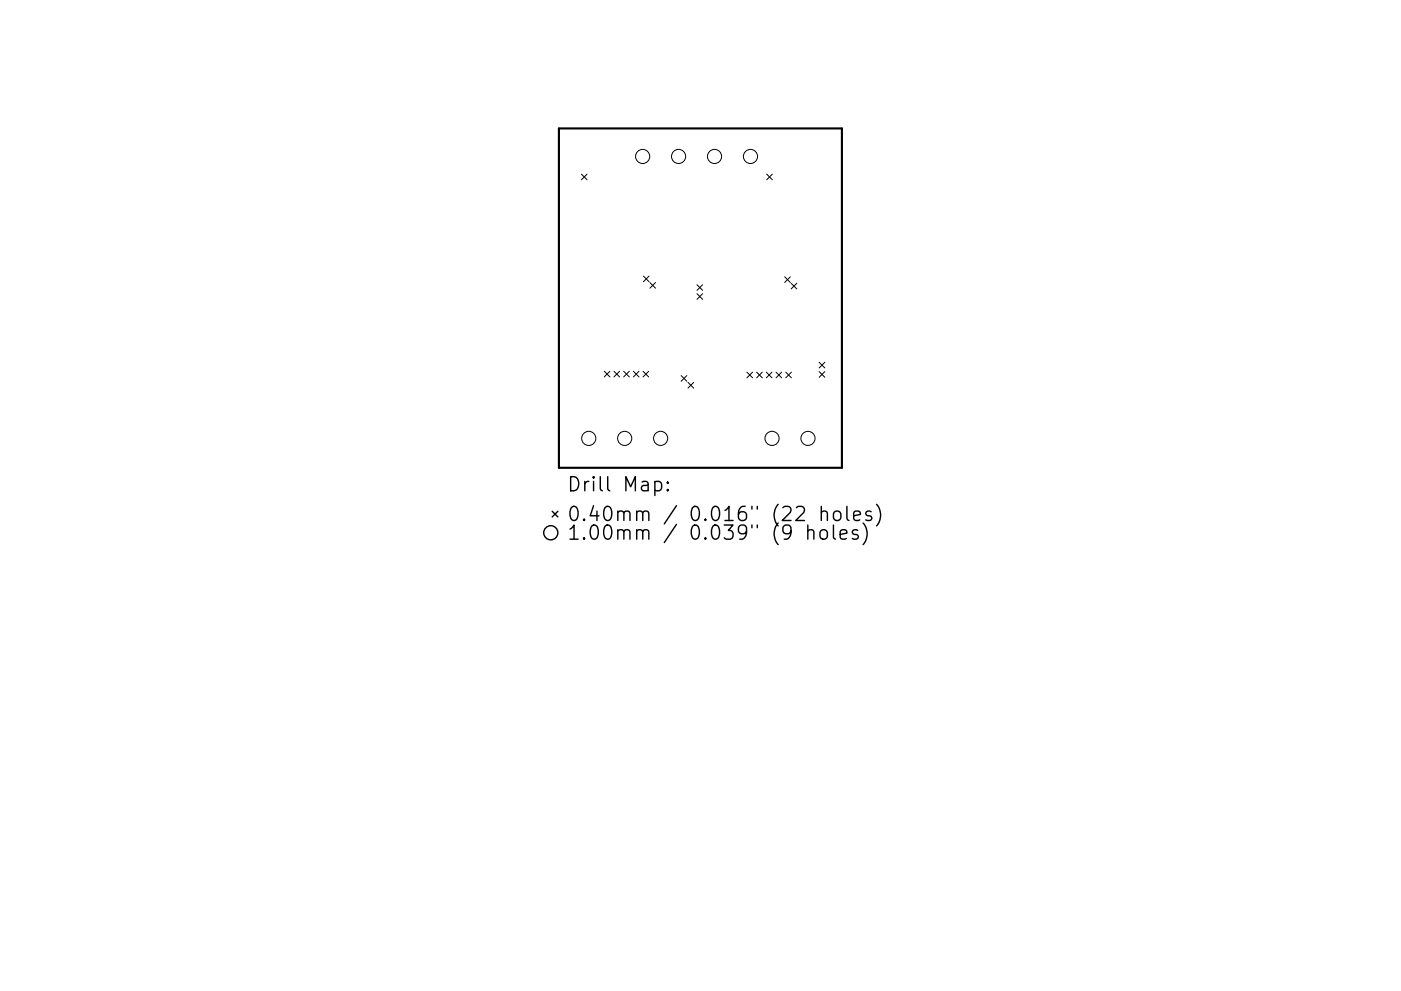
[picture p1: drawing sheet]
<svg xmlns="http://www.w3.org/2000/svg" width="297mm" height="210mm" viewBox="0 0 297 210" stroke-linecap="round" stroke-linejoin="round" font-family="sans-serif">
<defs><g id="words">
<g font-size="4.2">
<text x="120.3" y="104.3">Drill Map:</text>
<text x="120.3" y="110.6">0.40mm / 0.016&quot; (22 holes)</text>
<text x="120.3" y="114.5">1.00mm / 0.039&quot; (9 holes)</text>
</g>
</g></defs>
<path d="M118.5 27.3h60v72h-60z" fill="none" stroke="#000" stroke-width=".45"/>
<g fill="none" stroke="#000" stroke-width=".21">
<path d="M123.3 36.9l1.2 1.2M124.5 36.9l-1.2 1.2M162.6 36.9l1.2 1.2M163.8 36.9l-1.2 1.2M136.4 58.6l1.2 1.2M137.6 58.6l-1.2 1.2M137.8 59.9l1.2 1.2M139 59.9l-1.2 1.2M166.4 58.7l1.2 1.2M167.6 58.7l-1.2 1.2M128.1 78.8l1.2 1.2M129.3 78.8l-1.2 1.2"/>
<path d="M130.2 78.8l1.2 1.2M131.4 78.8l-1.2 1.2M132.2 78.8l1.2 1.2M133.4 78.8l-1.2 1.2M134.3 78.8l1.2 1.2M135.5 78.8l-1.2 1.2M136.3 78.8l1.2 1.2M137.5 78.8l-1.2 1.2M144.4 79.7l1.2 1.2M145.6 79.7l-1.2 1.2M147.8 60.4l1.2 1.2M147.8 62.3l1.2 1.2"/>
<path d="M149 60.4l-1.2 1.2M149 62.3l-1.2 1.2M158.4 79l1.2 1.2M159.6 79l-1.2 1.2M160.4 79l1.2 1.2M161.6 79l-1.2 1.2M162.5 79l1.2 1.2M163.7 79l-1.2 1.2M164.5 79l1.2 1.2M165.7 79l-1.2 1.2M166.6 79l1.2 1.2M167.7 60.1l1.2 1.2"/>
<path d="M167.8 79l-1.2 1.2M168.9 60.1l-1.2 1.2M173.7 76.9l1.2 1.2M173.7 78.8l1.2 1.2M174.9 76.9l-1.2 1.2M174.9 78.8l-1.2 1.2M145.9 81.1l1.2 1.2M147.1 81.1l-1.2 1.2"/>
<circle cx="136.3" cy="33.2" r="1.5"/>
<circle cx="143.9" cy="33.2" r="1.5"/>
<circle cx="151.5" cy="33.2" r="1.5"/>
<circle cx="159.1" cy="33.2" r="1.5"/>
<circle cx="124.8" cy="93" r="1.5"/>
<circle cx="132.4" cy="93" r="1.5"/>
<circle cx="140.1" cy="93" r="1.5"/>
<circle cx="163.7" cy="93" r="1.5"/>
<circle cx="171.3" cy="93" r="1.5"/>
</g>
<g fill="none" stroke="#000" stroke-width=".3">
<path d="M117.1 108.5l1.2 1.2M118.3 108.5l-1.2 1.2M138.8 102.3l.9-.2 .6 .6v.9l-.3 .4-.3 .1-.9-.1M141.6 103.8l.1 .2-.1 .1-.2-.1 .2-.2v.3M141.6 102.3l.1 .1-.1 .2-.2-.2 .2-.1v.3M171.3 112.7a.75 .75 0 0 1 1.3 .1v1.6M171.3 111.4v3M174.1 108.7a.74 .74 0 0 1 1.3 .2v1.5M174.1 112.5a.81 .81 0 0 1 1.3 .5v.8a.81 .81 0 0 1-.8 .6 .81 .81 0 0 1-.8-.6v-.8zM174.1 107.4v3M176.7 111.4v2.6l.4 .4M176.8 108.7a.81 .81 0 0 1 .9-.3 .81 .81 0 0 1 .6 .6v.9a.81 .81 0 0 1-.8 .6 .81 .81 0 0 1-.8-.6v-.9z"/>
<path d="M178.1 113.4l1.5-.3-.2-.6-.8-.1-.5 .4v1.2l.2 .2 .3 .2 .8-.2M179.6 107.4v2.6l.4 .4M181 109.4l1.4-.3-.1-.5-.9-.2-.4 .5v1.1l.1 .3 .3 .1 .9-.1M181.8 112.5l-.7-.1-.4 .4 .1 .4 1 .3 .2 .3-.2 .4-.2 .2-.9-.2M183 111a3.4 3.4 0 0 1 0 4.5M184.7 108.6l-.7-.2-.4 .5 .1 .4 1 .3 .1 .3-.1 .4-.3 .1-.8-.1M185.8 107a3.4 3.4 0 0 1 0 4.6"/>
<circle cx="116.8" cy="113" r="1.5"/>
</g>
<use href="#words"/>
</svg>
